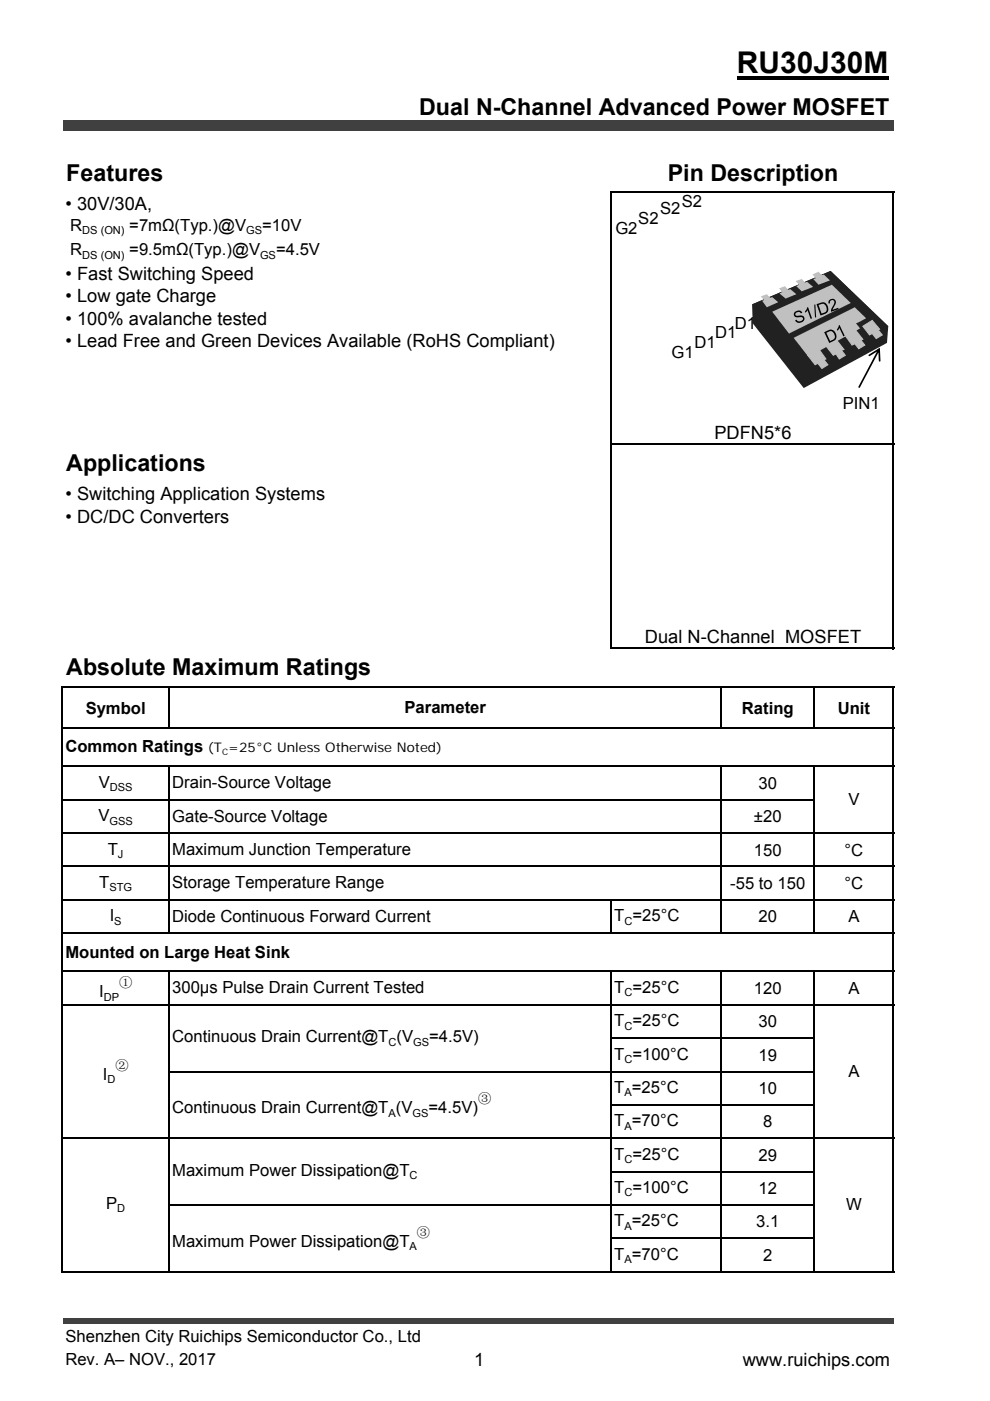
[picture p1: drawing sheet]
<svg xmlns="http://www.w3.org/2000/svg" width="210mm" height="297mm" viewBox="0 0 210 297" stroke-linecap="round" stroke-linejoin="round" font-family="sans-serif">
<defs><g id="words">
<text font-size="6.3" x="156.3" y="15.6">RU30J30M</text>
<g font-size="4.9">
<text x="88.9" y="24.3">Dual N-Channel Advanced Power MOSFET</text>
<text x="14.1" y="38.4">Features</text>
<text x="141.6" y="38.4">Pin Description</text>
<text x="14.1" y="99.9">Applications</text>
<text x="14.1" y="143.2">Absolute Maximum Ratings</text>
</g>
<g font-size="3.9">
<text x="13.9" y="44.5">• 30V/30A,</text>
<text x="13.9" y="59.3">• Fast Switching Speed</text>
<text x="13.9" y="64.1">• Low gate Charge</text>
<text x="13.9" y="68.8">• 100% avalanche tested</text>
<text x="13.9" y="73.6">• Lead Free and Green Devices Available (RoHS Compliant)</text>
<text x="151.5" y="93.2">PDFN5*6</text>
<text x="13.9" y="106.1">• Switching Application Systems</text>
<text x="13.9" y="110.9">• DC/DC Converters</text>
<text x="136.8" y="136.4">Dual N-Channel MOSFET</text>
<text x="100.6" y="289.6">1</text>
<text x="157.5" y="289.6">www.ruichips.com</text>
</g>
<g font-size="3.5">
<text x="135.4" y="47.5">S2</text>
<text x="140" y="45.4">S2</text>
<text x="144.6" y="43.9">S2</text>
<text x="14.9" y="49">R</text>
<text x="27.4" y="49">=7mΩ(Typ.)@V</text>
<text x="55.6" y="49">=10V</text>
<text x="130.5" y="49.7">G2</text>
<text x="14.9" y="54.1">R</text>
<text x="27.4" y="54.1">=9.5mΩ(Typ.)@V</text>
<text x="58.5" y="54.1">=4.5V</text>
<text x="151.7" y="71.7">D1</text>
<text x="155.8" y="69.8">D1</text>
<text x="142.5" y="75.9">G1</text>
<text x="147.3" y="73.8">D1</text>
<text x="178.7" y="86.7">PIN1</text>
<text x="18.2" y="151.3">Symbol</text>
<text x="85.8" y="151.1">Parameter</text>
<text x="157.4" y="151.3">Rating</text>
<text x="177.7" y="151.3">Unit</text>
<text x="13.9" y="159.5">Common Ratings</text>
<text x="21" y="167.1">V</text>
<text x="36.5" y="167.1">Drain-Source Voltage</text>
<text x="160.9" y="167.3">30</text>
<text x="180" y="170.6">V</text>
<text x="20.9" y="174.1">V</text>
<text x="36.5" y="174.2">Gate-Source Voltage</text>
<text x="159.9" y="174.3">±20</text>
<text x="22.9" y="181.2">T</text>
<text x="36.5" y="181.3">Maximum Junction Temperature</text>
<text x="159.9" y="181.4">150</text>
<text x="179.1" y="181.4">°C</text>
<text x="21" y="188.3">T</text>
<text x="36.5" y="188.3">Storage Temperature Range</text>
<text x="154.9" y="188.5">-55 to 150</text>
<text x="179.1" y="188.5">°C</text>
<text x="23.3" y="195.3">I</text>
<text x="36.5" y="195.4">Diode Continuous Forward Current</text>
<text x="130.3" y="195.3">T =25°C</text>
<text x="160.9" y="195.6">20</text>
<text x="180" y="195.6">A</text>
<text x="13.9" y="203">Mounted on Large Heat Sink</text>
<text x="21" y="211.5">I</text>
<text x="36.5" y="210.6">300μs Pulse Drain Current Tested</text>
<text x="130.3" y="210.5">T =25°C</text>
<text x="159.9" y="210.8">120</text>
<text x="180" y="210.8">A</text>
<text x="36.5" y="221">Continuous Drain Current@T (V</text>
<text x="91" y="221">=4.5V)</text>
<text x="130.3" y="217.6">T =25°C</text>
<text x="160.9" y="217.8">30</text>
<text x="130.3" y="224.7">T =100°C</text>
<text x="160.9" y="224.9">19</text>
<text x="21.8" y="229">I</text>
<text x="130.3" y="231.8">T =25°C</text>
<text x="160.9" y="232">10</text>
<text x="180" y="228.3">A</text>
<text x="36.5" y="236">Continuous Drain Current@T (V</text>
<text x="90.9" y="236">=4.5V)</text>
<text x="130.3" y="238.8">T =70°C</text>
<text x="161.9" y="239">8</text>
<text x="130.3" y="245.9">T =25°C</text>
<text x="36.5" y="249.3">Maximum Power Dissipation@T</text>
<text x="160.9" y="246.1">29</text>
<text x="22.5" y="256.3">P</text>
<text x="130.3" y="253">T =100°C</text>
<text x="160.9" y="253.2">12</text>
<text x="179.5" y="256.5">W</text>
<text x="130.3" y="260">T =25°C</text>
<text x="160.4" y="260.2">3.1</text>
<text x="36.5" y="264.3">Maximum Power Dissipation@T</text>
<text x="130.3" y="267.1">T =70°C</text>
<text x="161.9" y="267.3">2</text>
<text x="13.9" y="284.4">Shenzhen City Ruichips Semiconductor Co., Ltd</text>
<text x="13.9" y="289.5">Rev. A– NOV., 2017</text>
</g>
<g font-size="2.8">
<text x="44.1" y="159.5">(T =25°C Unless Otherwise Noted)</text>
<text x="25.3" y="209.3">①</text>
<text x="24.5" y="226.8">②</text>
<text x="101.4" y="233.9">③</text>
<text x="88.4" y="262.2">③</text>
</g>
<g font-size="2.3">
<text x="17.4" y="49.7">DS (ON)</text>
<text x="52.2" y="49.7">GS</text>
<text x="17.4" y="54.8">DS (ON)</text>
<text x="55.2" y="54.8">GS</text>
<text x="23.3" y="167.8">DSS</text>
<text x="23.2" y="174.8">GSS</text>
<text x="25" y="181.9">J</text>
<text x="23.2" y="189">STG</text>
<text x="24.2" y="196">S</text>
<text x="132.4" y="196">C</text>
<text x="22" y="212.2">DP</text>
<text x="132.4" y="211.2">C</text>
<text x="82.4" y="221.7">C</text>
<text x="87.6" y="221.7">GS</text>
<text x="132.4" y="218.3">C</text>
<text x="132.4" y="225.4">C</text>
<text x="22.8" y="229.7">D</text>
<text x="132.4" y="232.5">A</text>
<text x="82.4" y="236.7">A</text>
<text x="87.5" y="236.7">GS</text>
<text x="132.4" y="239.5">A</text>
<text x="86.9" y="250">C</text>
<text x="132.4" y="246.6">C</text>
<text x="24.9" y="257">D</text>
<text x="132.4" y="253.7">C</text>
<text x="132.4" y="260.7">A</text>
<text x="86.9" y="265">A</text>
<text x="132.4" y="267.8">A</text>
</g>
<text font-size="1.9" x="47.1" y="160">C</text>
</g></defs>
<g fill="#404040">
<path d="M13.4 25.5h176.1v2.1h-176.1z"/>
<path d="M13.4 279.6h176.1v1.1h-176.1z"/>
</g>
<path d="M156.3 16.2h32.1v.7h-32.1z" fill="#000"/>
<g fill="none" stroke="#000" stroke-width=".34">
<path d="M129.6 40.6v97M129.8 40.7h59.9M189.5 40.9v96.7M129.8 94.2h59.9M129.8 137.5h59.9M13.2 145.4v124.4M13.4 145.6h176.3M13.4 154.4h176.3M35.8 145.8v8.7M153 145.8v8.7M172.7 145.8v8.7M189.5 145.8v124"/>
<path d="M13.4 162.5h176.3M13.4 169.6h159.5M13.4 176.6h176.3M35.8 162.7v35.3M153 162.7v35.3M172.7 162.7v35.3M13.4 183.7h176.3M13.4 190.8h176.3M13.4 197.8h176.3M129.6 190.9v7.1M13.4 206h176.3M13.4 213h176.3"/>
<path d="M35.8 206.1v63.7M129.6 206.1v63.7M153 206.1v63.7M172.7 206.1v63.7M36 227.2h136.9M129.8 220.1h43.1M129.8 234.3h43.1M13.4 241.3h176.3M36 255.5h136.9M129.8 248.4h43.1M13.4 269.6h176.3M129.8 262.5h43.1"/>
</g>
<path d="M159.4 57.3h29.2v25.2h-29.2z" fill="#fff"/>
<g fill="#24211d">
<path d="M159.5 64.5l16.7-7.1 12.2 11.8-17.6 9.5z"/>
<path d="M159.5 64.5l16.7-7.1 12.2 11.8-.3 3.5-17.6 9.6-10.8-13.7z" fill-rule="evenodd"/>
</g>
<g fill="#c1c0bf">
<path d="M163.8 66.1l12.6-5.7 4 3.8-13.1 6.5z"/>
<path d="M168.3 71.6l13-6.4 2.4 2.3-2.1 1.1 .8 1-10.9 6z" fill-rule="evenodd"/>
<path d="M161.4 62.8l1.2-.4 .8 .7 .4-.1 1.3 1.1-2.5 1.1-1-1.4 .5-.2z" fill-rule="evenodd"/>
<path d="M165.2 61.2l1.3-.5 .7 .7 .4-.1 1.3 1.1-2.3 .9-1.2-1.1 .5-.3z" fill-rule="evenodd"/>
<path d="M168.8 59.6l1.3-.5 .7 .8 .4-.1 1.3 1-2.4 1-1.2-1.1 .6-.3z" fill-rule="evenodd"/>
<path d="M172.3 58.2l1.3-.6 .7 .8 .5-.2 1.2 1.3-2.4 .9-1.1-1.3 .5-.1z" fill-rule="evenodd"/>
<path d="M175.2 73.3l2.2-1.2 1.6 2-.5 .2 .8 1-1.3 .8-.7-1.1-.6 .3z" fill-rule="evenodd"/>
</g>
<path d="M175.2 73.3l2.2-1.2 1.6 2-.5 .2 .8 1-1.3 .8-.7-1.1-.6 .3z" fill="none" stroke="#c1c0bf" stroke-width=".21"/>
<path d="M179.3 71.2l2.1-1.3 1.6 2-.4 .2 .8 1.1-1.3 .8-.8-1.1-.6 .3z" fill-rule="evenodd" fill="#c1c0bf"/>
<path d="M179.3 71.2l2.1-1.3 1.6 2-.4 .2 .8 1.1-1.3 .8-.8-1.1-.6 .3z" fill="none" stroke="#c1c0bf" stroke-width=".21"/>
<path d="M183 69.2l2-1.3 1.6 1.9-.3 .1 .8 1.1-1.3 .8-.8-1.1-.6 .3z" fill-rule="evenodd" fill="#c1c0bf"/>
<path d="M183 69.2l2-1.3 1.6 1.9-.3 .1 .8 1.1-1.3 .8-.8-1.1-.6 .3z" fill="none" stroke="#c1c0bf" stroke-width=".21"/>
<path d="M171.3 75.3l2.5-1.2 1.4 2-.4 .2 .8 1-1.3 .8-.8-1.1-.6 .3z" fill-rule="evenodd" fill="#c1c0bf"/>
<path d="M171.3 75.3l2.5-1.2 1.4 2-.4 .2 .8 1-1.3 .8-.8-1.1-.6 .3z" fill="none" stroke="#c1c0bf" stroke-width=".21"/>
<path d="M159.1 57h29.8v25.7h-29.8zM159.2 57.3l.2-.2v25.5l-.2-.1h29.5l-.1 .1v-25.5l.1 .2z" fill="#fff"/>
<g fill="#000">
<path d="M168.6 66.1a.99 .99 0 0 1 1.6 .2l-.3 .1a.6 .6 0 0 0-.8-.2 .6 .6 0 0 0-.3 .6l.2 .1a1.45 1.45 0 0 1 1.6 .4 1.03 1.03 0 0 1-.8 1.1 1.03 1.03 0 0 1-1.1-.5l.3-.1a.69 .69 0 0 0 .8 .3 .69 .69 0 0 0 .4-.7l-.4-.2a.94 .94 0 0 1-1.4-.7zM171.2 65.2l.2-.1 .8 2.4-.3 .1-.6-1.9-.5 .6-.1-.3zM172.7 64.6l.2-.1 .2 2.7-.2 .1zM173.2 64.5l.8-.3a1.27 1.27 0 0 1 1.6 .7 1.27 1.27 0 0 1-.5 1.6l-1.1 .4zM173.6 64.7l.6 1.8 .6-.2a.97 .97 0 0 0 .5-1.2 .97 .97 0 0 0-1.2-.6zM175.9 63.6a.82 .82 0 0 1 1.2 0 .82 .82 0 0 1-.1 1.2l-.4 .9 1.2-.4 .1 .2-1.6 .6 .1-.8a1.69 1.69 0 0 0 .5-1.5l-.5-.2a.46 .46 0 0 0-.3 .7l-.4 .1v-.4z"/>
<path d="M174.8 70.4l.8-.3a1.26 1.26 0 0 1 1.6 .6 1.26 1.26 0 0 1-.5 1.6l-.8 .4zM175.3 70.6l.8 1.7 .5-.2a.97 .97 0 0 0 .3-1.3 .97 .97 0 0 0-1.2-.5zM177.9 69l.2-.1 1.1 2.3-.3 .1-.9-1.8-.4 .6-.1-.3z"/>
</g>
<path d="M140.4 66.4a.84 .84 0 0 1 1-.2 .84 .84 0 0 1 .4 .9 .88 .88 0 0 1-.8 1.1 .88 .88 0 0 1-.9-1.1z" fill-rule="evenodd" fill="#fff"/>
<path d="M140.1 66.1a1.31 1.31 0 0 1 1.8 .2 1.31 1.31 0 0 1 0 1.8 1.28 1.28 0 0 1-1.8 0 1.28 1.28 0 0 1-.1-1.7zM140.7 66.6l-.2 .8 .2 .3 .3 .1 .4-.3 .1-.6-.4-.5z" fill="#fff"/>
<path d="M186.3 74l-4.3 8.1 .3 .2 4.3-8.2zM184.3 75.2l-.1 .2 .3 .1 2.1-1.3-.3-.2 .1 2.5 .3 .1-.1-2.9z" fill="#000"/>
<use href="#words"/>
</svg>
